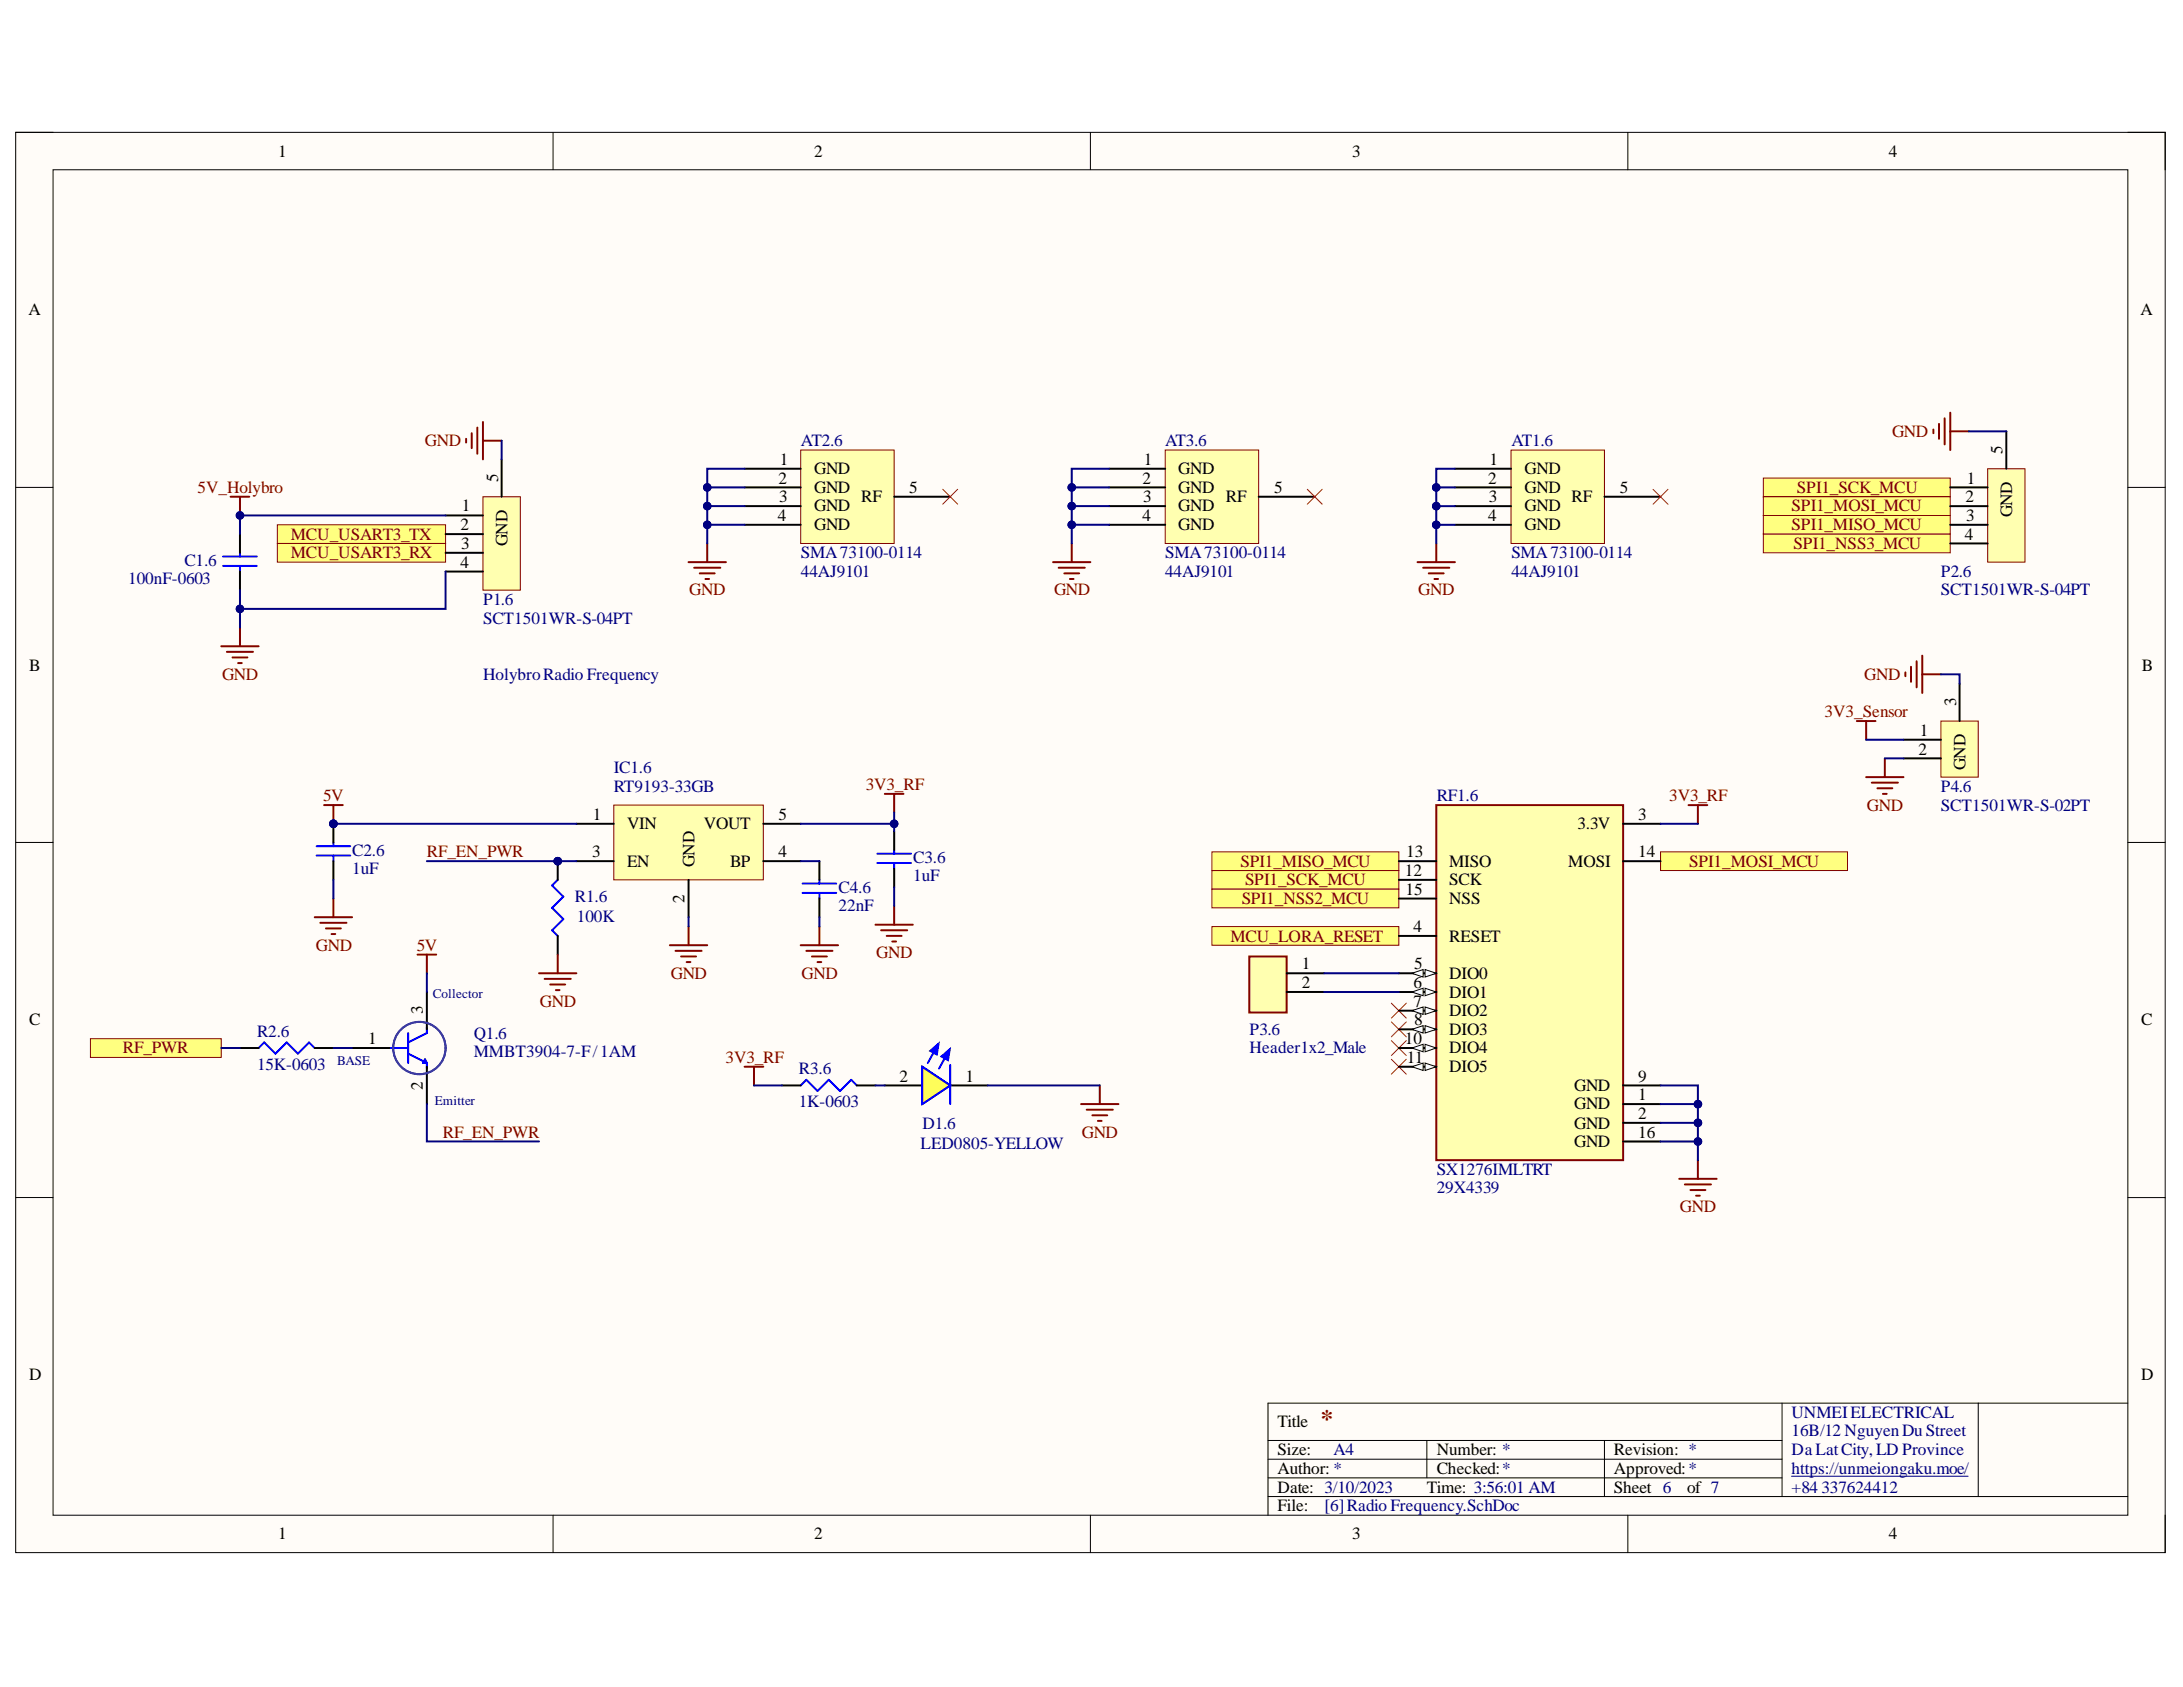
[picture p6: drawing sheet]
<svg xmlns="http://www.w3.org/2000/svg" width="279mm" height="216mm" viewBox="0 0 279 216" stroke-linecap="round" stroke-linejoin="round" font-family="sans-serif">
<defs><g id="words">
<text font-size="3.2" fill="#800000" x="169" y="182.6">*</text>
<g font-size="2.2">
<text x="35.6" y="20">1</text>
<text x="104.2" y="20">2</text>
<text x="173.1" y="20">3</text>
<text x="241.7" y="20">4</text>
<text x="3.6" y="40.3">A</text>
<text x="274" y="40.3">A</text>
<text x="99.8" y="59.4">1</text>
<text x="146.4" y="59.4">1</text>
<text x="190.6" y="59.4">1</text>
<text x="256.3" y="58.1" transform="rotate(-90 256.3 58.1)">5</text>
<text x="59.1" y="65.5">1</text>
<text x="63.8" y="61.6" transform="rotate(-90 63.8 61.6)">5</text>
<text x="99.6" y="61.9">2</text>
<text x="99.7" y="64.3">3</text>
<text x="104.2" y="60.7">GND</text>
<text x="104.2" y="63.1">GND</text>
<text x="104.2" y="65.5">GND</text>
<text x="110.2" y="64.3">RF</text>
<text x="116.4" y="63.1">5</text>
<text x="146.2" y="61.9">2</text>
<text x="146.3" y="64.3">3</text>
<text x="150.8" y="60.7">GND</text>
<text x="150.8" y="63.1">GND</text>
<text x="150.8" y="65.5">GND</text>
<text x="156.9" y="64.3">RF</text>
<text x="163.1" y="63.1">5</text>
<text x="190.5" y="61.9">2</text>
<text x="190.6" y="64.3">3</text>
<text x="195.1" y="60.7">GND</text>
<text x="195.1" y="63.1">GND</text>
<text x="195.1" y="65.5">GND</text>
<text x="201.1" y="64.3">RF</text>
<text x="207.3" y="63.1">5</text>
<text x="251.5" y="64.3">2</text>
<text x="251.7" y="61.9">1</text>
<text x="59" y="67.8">2</text>
<text x="59" y="70.3">3</text>
<text x="65" y="69.8" transform="rotate(-90 65 69.8)">GND</text>
<text x="99.6" y="66.6">4</text>
<text x="104.2" y="67.8">GND</text>
<text x="146.2" y="66.6">4</text>
<text x="150.8" y="67.8">GND</text>
<text x="190.5" y="66.6">4</text>
<text x="195.1" y="67.8">GND</text>
<text x="251.5" y="69.1">4</text>
<text x="251.6" y="66.6">3</text>
<text x="257.6" y="66.2" transform="rotate(-90 257.6 66.2)">GND</text>
<text x="59" y="72.6">4</text>
<text x="3.7" y="85.8">B</text>
<text x="274.1" y="85.8">B</text>
<text x="245.7" y="94.2">1</text>
<text x="250.4" y="90.4" transform="rotate(-90 250.4 90.4)">3</text>
<text x="245.5" y="96.6">2</text>
<text x="251.5" y="98.5" transform="rotate(-90 251.5 98.5)">GND</text>
<text x="75.9" y="104.9">1</text>
<text x="80.3" y="106.1">VIN</text>
<text x="90.1" y="106.1">VOUT</text>
<text x="99.6" y="104.9">5</text>
<text x="201.9" y="106.1">3.3V</text>
<text x="209.7" y="104.9">3</text>
<text x="75.8" y="109.7">3</text>
<text x="80.3" y="110.9">EN</text>
<text x="88.9" y="110.9" transform="rotate(-90 88.9 110.9)">GND</text>
<text x="93.5" y="110.9">BP</text>
<text x="99.6" y="109.7">4</text>
<text x="179.8" y="112.1">12</text>
<text x="180" y="109.7">13</text>
<text x="185.5" y="110.9">MISO</text>
<text x="185.5" y="113.3">SCK</text>
<text x="200.7" y="110.9">MOSI</text>
<text x="209.7" y="109.7">14</text>
<text x="87.6" y="115.5" transform="rotate(-90 87.6 115.5)">2</text>
<text x="179.9" y="114.5">15</text>
<text x="180.9" y="119.3">4</text>
<text x="185.5" y="115.7">NSS</text>
<text x="166.6" y="124.1">1</text>
<text x="181" y="124.1">5</text>
<text x="185.5" y="120.5">RESET</text>
<text x="185.5" y="125.2">DIO0</text>
<text x="3.7" y="131.2">C</text>
<text x="54.1" y="129.8" transform="rotate(-90 54.1 129.8)">3</text>
<text x="166.6" y="126.4">2</text>
<text x="180.9" y="126.4">6</text>
<text x="180.9" y="128.9">7</text>
<text x="181" y="131.2">8</text>
<text x="185.5" y="127.7">DIO1</text>
<text x="185.5" y="130.1">DIO2</text>
<text x="274" y="131.2">C</text>
<text x="47.1" y="133.6">1</text>
<text x="179.8" y="133.6">10</text>
<text x="180.1" y="136.1">11</text>
<text x="185.5" y="132.4">DIO3</text>
<text x="185.5" y="134.8">DIO4</text>
<text x="185.5" y="137.2">DIO5</text>
<text x="54.1" y="139.4" transform="rotate(-90 54.1 139.4)">2</text>
<text x="115.1" y="138.4">2</text>
<text x="123.6" y="138.4">1</text>
<text x="201.5" y="139.6">GND</text>
<text x="201.5" y="142">GND</text>
<text x="209.7" y="138.4">9</text>
<text x="209.7" y="140.8">1</text>
<text x="209.7" y="143.2">2</text>
<text x="201.5" y="144.4">GND</text>
<text x="201.5" y="146.8">GND</text>
<text x="209.7" y="145.6">16</text>
<text x="3.7" y="176.6">D</text>
<text x="274" y="176.6">D</text>
<text x="163.5" y="182.6">Title</text>
<text x="163.5" y="186.2">Size:</text>
<text x="163.5" y="191">Date: 3/10/2023</text>
<text x="163.5" y="188.7">Author: *</text>
<text x="182.6" y="191">Time: 3:56:01 AM</text>
<text x="183.9" y="186.2">Number: *</text>
<text x="183.9" y="188.7">Checked:*</text>
<text x="206.5" y="186.2">Revision: *</text>
<text x="206.5" y="191">Sheet 6</text>
<text x="206.5" y="188.7">Approved:*</text>
<text x="215.9" y="191">of 7</text>
<text x="35.6" y="197">1</text>
<text x="104.2" y="197">2</text>
<text x="163.5" y="193.4">File:</text>
<text x="173.1" y="197">3</text>
<text x="241.7" y="197">4</text>
</g>
<g font-size="2.2" fill="#800000">
<text x="54.4" y="57.1">GND</text>
<text x="242.2" y="55.9">GND</text>
<text x="25.3" y="63.1">5V_Holybro</text>
<text x="229.3" y="65.5">SPI1_MOSI_MCU</text>
<text x="230" y="63.1">SPI1_SCK_MCU</text>
<text x="37.2" y="69.1">MCU_USART3_TX</text>
<text x="37.2" y="71.5">MCU_USART3_RX</text>
<text x="229.3" y="67.8">SPI1_MISO_MCU</text>
<text x="229.6" y="70.3">SPI1_NSS3_MCU</text>
<text x="88.2" y="76.2">GND</text>
<text x="134.9" y="76.2">GND</text>
<text x="181.5" y="76.2">GND</text>
<text x="28.4" y="87">GND</text>
<text x="238.6" y="87">GND</text>
<text x="233.5" y="91.8">3V3_Sensor</text>
<text x="110.8" y="101.1">3V3_RF</text>
<text x="41.4" y="102.6">5V</text>
<text x="213.7" y="102.6">3V3_RF</text>
<text x="238.9" y="103.8">GND</text>
<text x="54.6" y="109.7">RF_EN_PWR</text>
<text x="158.8" y="110.9">SPI1_MISO_MCU</text>
<text x="159.4" y="113.3">SPI1_SCK_MCU</text>
<text x="216.2" y="110.9">SPI1_MOSI_MCU</text>
<text x="158.9" y="115.7">SPI1_NSS2_MCU</text>
<text x="40.4" y="121.7">GND</text>
<text x="53.4" y="121.7">5V</text>
<text x="85.9" y="125.2">GND</text>
<text x="102.6" y="125.2">GND</text>
<text x="112.2" y="122.6">GND</text>
<text x="157.5" y="120.5">MCU_LORA_RESET</text>
<text x="69.1" y="128.9">GND</text>
<text x="15.7" y="134.8">RF_PWR</text>
<text x="92.9" y="136.1">3V3_RF</text>
<text x="56.7" y="145.6">RF_EN_PWR</text>
<text x="138.5" y="145.6">GND</text>
<text x="215" y="155.2">GND</text>
</g>
<g font-size="2.2" fill="#000080">
<text x="102.5" y="57.1">AT2.6</text>
<text x="149.1" y="57.1">AT3.6</text>
<text x="193.4" y="57.1">AT1.6</text>
<text x="102.5" y="71.5">SMA73100-0114</text>
<text x="149.1" y="71.5">SMA73100-0114</text>
<text x="193.4" y="71.5">SMA73100-0114</text>
<text x="16.4" y="74.8">100nF-0603</text>
<text x="23.6" y="72.4">C1.6</text>
<text x="61.8" y="77.5">P1.6</text>
<text x="102.5" y="73.8">44AJ9101</text>
<text x="149.1" y="73.8">44AJ9101</text>
<text x="193.4" y="73.8">44AJ9101</text>
<text x="248.4" y="73.8">P2.6</text>
<text x="248.4" y="76.2">SCT1501WR-S-04PT</text>
<text x="61.8" y="79.8">SCT1501WR-S-04PT</text>
<text x="61.8" y="87">HolybroRadio Frequency</text>
<text x="78.6" y="98.9">IC1.6</text>
<text x="78.6" y="101.3">RT9193-33GB</text>
<text x="248.4" y="101.3">P4.6</text>
<text x="183.9" y="102.6">RF1.6</text>
<text x="248.4" y="103.8">SCT1501WR-S-02PT</text>
<text x="45.1" y="109.5">C2.6</text>
<text x="45.1" y="111.9">1uF</text>
<text x="116.9" y="110.4">C3.6</text>
<text x="116.9" y="112.8">1uF</text>
<text x="73.6" y="115.4">R1.6</text>
<text x="73.8" y="118">100K</text>
<text x="107.3" y="114.2">C4.6</text>
<text x="107.3" y="116.6">22nF</text>
<text x="32.9" y="132.7">R2.6</text>
<text x="32.9" y="137">15K-0603</text>
<text x="60.6" y="132.9">Q1.6</text>
<text x="60.6" y="135.3">MMBT3904-7-F/1AM</text>
<text x="102.3" y="137.4">R3.6</text>
<text x="159.9" y="132.4">P3.6</text>
<text x="159.9" y="134.8">Header1x2_Male</text>
<text x="102.3" y="141.7">1K-0603</text>
<text x="117.8" y="147">LED0805-YELLOW</text>
<text x="118.1" y="144.4">D1.6</text>
<text x="183.9" y="152.7">29X4339</text>
<text x="183.9" y="150.3">SX1276IMLTRT</text>
<text x="229.3" y="181.5">UNMEIELECTRICAL</text>
<text x="229.3" y="183.8">16B/12 NguyenDu Street</text>
<text x="170.7" y="186.2">A4</text>
<text x="229.3" y="186.2">Da LatCity, LD Province</text>
<text x="229.3" y="188.7">https://unmeiongaku.moe/</text>
<text x="229.3" y="191">+84 337624412</text>
<text x="169.5" y="193.4">[6]Radio Frequency.SchDoc</text>
</g>
<g font-size="1.7" fill="#000080">
<text x="55.4" y="127.8">Collector</text>
<text x="43.1" y="136.3">BASE</text>
<text x="55.7" y="141.4">Emitter</text>
</g>
</g></defs>
<path d="M2 16.9h275.1v181.8h-275.1z" fill-rule="evenodd" fill="#fffcf8"/>
<path d="M2 16.9h275.1v181.8h-275.1z" fill="none" stroke="#000" stroke-width=".13"/>
<path d="M6.8 21.7h265.5v172.2h-265.5z" fill-rule="evenodd" fill="#fffcf8"/>
<g fill="none" stroke="#000" stroke-width=".13">
<path d="M2 16.9h4.8M70.8 16.9v4.8M139.6 16.9v4.8M208.3 16.9v4.8M272.3 16.9h4.8v4.8M6.8 21.7h265.5v172.2h-265.5zM2 62.4h4.8M272.3 62.4h4.8M2 107.8h4.8M272.3 107.8h4.8M2 153.3h4.8M272.3 153.3h4.8"/>
<path d="M228.1 179.6v11.9M253.2 179.6v11.9M272.3 179.6h-110v14.3M70.8 193.9v4.8M139.6 193.9v4.8M162.3 184.3h65.8M162.3 191.5h110M162.3 189.1h65.8M162.3 186.7h65.8M182.6 184.3v4.8M205.4 184.3v7.2M208.3 193.9v4.8"/>
<path d="M277.1 193.9v4.8"/>
</g>
<path d="M229.3 188.9h22.6" fill="none" stroke="#000080" stroke-width=".13"/>
<path d="M59.7 56.2v.4M60.4 55.4v2M61.1 54.7v3.4M61.8 54v4.8M61.8 56.4h2.4M29.5 63.6h2.4M30.7 63.6v2.4" fill="none" stroke="#800000" stroke-width=".25"/>
<circle cx="30.7" cy="66" r=".48" fill="#000080"/>
<circle cx="30.7" cy="66" r=".48" fill="none" stroke="#000080" stroke-width=".13"/>
<path d="M28.3 82.7h4.8M29 83.4h3.4M29.8 84.1h1.9M30.5 84.9h.5M30.7 80.3v2.4" fill="none" stroke="#800000" stroke-width=".25"/>
<path d="M28.6 72.4h4.3M28.6 71.2h4.3M30.7 70.7v.5M30.7 72.4v.7" fill="none" stroke="#00f" stroke-width=".25"/>
<path d="M30.7 68.4v2.3M30.7 73.1v2.4" fill="none" stroke="#000" stroke-width=".25"/>
<path d="M35.5 67.2h21.5v2.4h-21.5z" fill-rule="evenodd" fill="#ffff80"/>
<path d="M35.5 67.2h21.5v2.4h-21.5z" fill="none" stroke="#800000" stroke-width=".13"/>
<path d="M35.5 69.6h21.5v2.3h-21.5z" fill-rule="evenodd" fill="#ffff80"/>
<path d="M35.5 69.6h21.5v2.3h-21.5z" fill="none" stroke="#800000" stroke-width=".13"/>
<path d="M41.5 103h2.4M42.7 103v2.4" fill="none" stroke="#800000" stroke-width=".25"/>
<circle cx="42.7" cy="105.4" r=".48" fill="#000080"/>
<circle cx="42.7" cy="105.4" r=".48" fill="none" stroke="#000080" stroke-width=".13"/>
<g fill="none" stroke="#800000" stroke-width=".25">
<path d="M40.3 117.4h4.8M41 118.1h3.3M41.7 118.8h1.9M42.4 119.5h.5M42.7 115v2.4M88.1 118.6v2.4M112 118.3h4.8M112.8 119.1h3.3M113.2 101.6h2.4M113.5 119.8h1.9M114.4 101.6v2.4M114.4 115.9v2.4"/>
<path d="M216.1 103h2.4M217.3 103v2.4M85.7 121h4.8M86.5 121.7h3.3M87.2 122.4h1.9M87.9 123.1h.5M114.2 120.5h.5M214.9 150.9h4.8M215.6 151.6h3.4M216.4 152.3h1.9M217.1 153h.5M217.3 148.5v2.4"/>
</g>
<path d="M155.1 111.4h23.9v2.4h-23.9z" fill-rule="evenodd" fill="#ffff80"/>
<path d="M155.1 111.4h23.9v2.4h-23.9z" fill="none" stroke="#800000" stroke-width=".13"/>
<path d="M155.1 109h23.9v2.4h-23.9z" fill-rule="evenodd" fill="#ffff80"/>
<path d="M155.1 109h23.9v2.4h-23.9z" fill="none" stroke="#800000" stroke-width=".13"/>
<path d="M212.5 109h24v2.4h-24z" fill-rule="evenodd" fill="#ffff80"/>
<path d="M212.5 109h24v2.4h-24z" fill="none" stroke="#800000" stroke-width=".13"/>
<path d="M155.1 113.8h23.9v2.4h-23.9z" fill-rule="evenodd" fill="#ffff80"/>
<path d="M155.1 113.8h23.9v2.4h-23.9z" fill="none" stroke="#800000" stroke-width=".13"/>
<path d="M193.4 57.6h12v12h-12z" fill-rule="evenodd" fill="#ffffb0"/>
<path d="M193.4 57.6h12v12h-12z" fill="none" stroke="#800000" stroke-width=".13"/>
<path d="M186.2 60h7.2M186.2 62.4h7.2M186.2 64.8h7.2M186.2 67.2h7.2M205.4 63.6h7.1" fill="none" stroke="#000" stroke-width=".25"/>
<path d="M181.4 71.9h4.8M182.1 72.7h3.4M182.9 73.4h1.9M183.6 74.1h.5M183.8 69.6v2.3" fill="none" stroke="#800000" stroke-width=".25"/>
<path d="M211.6 62.6l1.9 1.9M213.5 62.6l-1.9 1.9" fill="none" stroke="#f00" stroke-width=".13"/>
<path d="M102.5 57.6h11.9v12h-11.9z" fill-rule="evenodd" fill="#ffffb0"/>
<path d="M102.5 57.6h11.9v12h-11.9z" fill="none" stroke="#800000" stroke-width=".13"/>
<path d="M95.3 60h7.2M95.3 62.4h7.2M95.3 64.8h7.2M95.3 67.2h7.2M114.4 63.6h7.2" fill="none" stroke="#000" stroke-width=".25"/>
<path d="M88.1 71.9h4.8M88.8 72.7h3.4M89.6 73.4h1.9M90.3 74.1h.5M90.5 69.6v2.3" fill="none" stroke="#800000" stroke-width=".25"/>
<path d="M120.7 62.6l1.9 1.9M122.6 62.6l-1.9 1.9" fill="none" stroke="#f00" stroke-width=".13"/>
<path d="M149.1 57.6h12v12h-12z" fill-rule="evenodd" fill="#ffffb0"/>
<path d="M149.1 57.6h12v12h-12z" fill="none" stroke="#800000" stroke-width=".13"/>
<path d="M142 60h7.1M142 62.4h7.1M142 64.8h7.1M142 67.2h7.1M161.1 63.6h7.2" fill="none" stroke="#000" stroke-width=".25"/>
<g fill="none" stroke="#800000" stroke-width=".25">
<path d="M247.5 55v.4M248.2 54.2v2M248.9 53.5v3.4M249.6 52.8v4.8M249.6 55.2h2.4M134.8 71.9h4.8M135.5 72.7h3.3M136.2 73.4h1.9M136.9 74.1h.5M137.2 69.6v2.3M237.7 92.3h2.3M238.8 92.3v2.4"/>
<path d="M243.9 86.1v.4M244.6 85.3v2M245.3 84.6v3.4M246 83.9v4.8M246 86.3h2.4"/>
</g>
<path d="M167.3 62.6l1.9 1.9M169.2 62.6l-1.9 1.9M178.1 135.6l1.9 1.9M178.1 133.2l1.9 1.9M178.1 130.8l1.9 1.9M178.1 128.4l1.9 1.9M180 135.6l-1.9 1.9M180 133.2l-1.9 1.9M180 130.8l-1.9 1.9M180 128.4l-1.9 1.9" fill="none" stroke="#f00" stroke-width=".13"/>
<path d="M155.1 118.6h23.9v2.4h-23.9z" fill-rule="evenodd" fill="#ffff80"/>
<path d="M155.1 118.6h23.9v2.4h-23.9z" fill="none" stroke="#800000" stroke-width=".13"/>
<path d="M78.6 103h19.1v9.6h-19.1z" fill-rule="evenodd" fill="#ffffb0"/>
<path d="M78.6 103h19.1v9.6h-19.1z" fill="none" stroke="#800000" stroke-width=".13"/>
<path d="M73.8 105.4h4.8M73.8 110.2h4.8M88.1 112.6v4.8M97.7 105.4h4.8M97.7 110.2h4.8M104.9 110.2v2.4M104.9 115v2.4M114.4 106.4v2.4M114.4 111.2v2.4" fill="none" stroke="#000" stroke-width=".25"/>
<path d="M102.7 114.3h4.3M102.7 113.1h4.3M104.9 112.6v.5M104.9 114.3v.7M112.3 110.4h4.3M112.3 109.3h4.3M114.4 108.8v.5M114.4 110.4v.8" fill="none" stroke="#00f" stroke-width=".25"/>
<path d="M104.9 118.6v2.4M102.5 121h4.8M103.2 121.7h3.3M103.9 122.4h1.9M104.6 123.1h.5" fill="none" stroke="#800000" stroke-width=".25"/>
<circle cx="42.7" cy="105.4" r=".48" fill="#000080"/>
<circle cx="42.7" cy="105.4" r=".48" fill="none" stroke="#000080" stroke-width=".13"/>
<path d="M40.5 109.5h4.3M40.5 108.3h4.3M42.7 107.8v.5M42.7 109.5v.7" fill="none" stroke="#00f" stroke-width=".25"/>
<path d="M42.7 105.4v2.4" fill="none" stroke="#000" stroke-width=".25"/>
<circle cx="42.7" cy="105.4" r=".48" fill="#000080"/>
<circle cx="42.7" cy="105.4" r=".48" fill="none" stroke="#000080" stroke-width=".13"/>
<path d="M42.7 110.2v2.4" fill="none" stroke="#000" stroke-width=".25"/>
<circle cx="71.4" cy="110.2" r=".48" fill="#000080"/>
<circle cx="71.4" cy="110.2" r=".48" fill="none" stroke="#000080" stroke-width=".13"/>
<path d="M71.4 112.6l-.7 .7 1.4 1.5-1.4 1.4 1.4 1.4-1.4 1.5 .7 .7" fill="none" stroke="#00f" stroke-width=".25"/>
<path d="M71.4 110.2v2.4M71.4 119.8v2.4" fill="none" stroke="#000" stroke-width=".25"/>
<circle cx="71.4" cy="110.2" r=".48" fill="#000080"/>
<circle cx="71.4" cy="110.2" r=".48" fill="none" stroke="#000080" stroke-width=".13"/>
<path d="M69 124.6h4.8M69.7 125.3h3.4M70.4 126h1.9M71.1 126.7h.5M71.4 122.2v2.4" fill="none" stroke="#800000" stroke-width=".25"/>
<path d="M11.6 132.9h16.7v2.4h-16.7z" fill-rule="evenodd" fill="#ffff80"/>
<path d="M11.6 132.9h16.7v2.4h-16.7z" fill="none" stroke="#800000" stroke-width=".13"/>
<path d="M33.1 134.1l.7-.7 1.5 1.4 1.4-1.4 1.4 1.4 1.5-1.4 .7 .7M49.9 134.1h2.3M52.2 132.2v3.8M52.2 134.8l2.4 1.2M54.4 135.6l.2 .4h-.4zM54.6 131.5v.7l-2.4 1.2M54.6 136v.8" fill="none" stroke="#00f" stroke-width=".25"/>
<path d="M30.7 134.1h2.4M40.3 134.1h2.4M45.1 134.1h4.8M54.6 127v4.7M54.6 136.5v4.8" fill="none" stroke="#000" stroke-width=".25"/>
<circle cx="53.7" cy="134.1" r="3.3" fill="none" stroke="#15c" stroke-width=".25"/>
<path d="M53.4 122.2h2.4M54.6 122.2v2.4" fill="none" stroke="#800000" stroke-width=".25"/>
<path d="M183.8 103h23.9v45.5h-23.9z" fill-rule="evenodd" fill="#ffffb0"/>
<path d="M183.8 103h23.9v45.5h-23.9z" fill="none" stroke="#800000" stroke-width=".25"/>
<path d="M179 110.2h4.8M179 112.6h4.8M179 115h4.8M179 119.8h4.8M179 124.6h4.8M207.7 138.9h4.8" fill="none" stroke="#000" stroke-width=".25"/>
<path d="M182.4 124.1l1.4 .5-1.4 .4z" fill="#f8fcff"/>
<path d="M182.4 124.1l1.4 .5-1.4 .4z" fill="none" stroke="#000" stroke-width=".13"/>
<path d="M180.7 124.6l1.4-.5v.9z" fill="#f8fcff"/>
<path d="M180.7 124.6l1.4-.5v.9z" fill="none" stroke="#000" stroke-width=".13"/>
<path d="M179 127h4.8" fill="none" stroke="#000" stroke-width=".25"/>
<path d="M182.4 126.5l1.4 .5-1.4 .4z" fill="#f8fcff"/>
<path d="M182.4 126.5l1.4 .5-1.4 .4z" fill="none" stroke="#000" stroke-width=".13"/>
<path d="M180.7 127l1.4-.5v.9z" fill="#f8fcff"/>
<path d="M180.7 127l1.4-.5v.9z" fill="none" stroke="#000" stroke-width=".13"/>
<path d="M179 129.3h4.8" fill="none" stroke="#000" stroke-width=".25"/>
<path d="M182.4 128.9l1.4 .4-1.4 .5z" fill="#f8fcff"/>
<path d="M182.4 128.9l1.4 .4-1.4 .5z" fill="none" stroke="#000" stroke-width=".13"/>
<path d="M180.7 129.3l1.4-.4v.9z" fill="#f8fcff"/>
<path d="M180.7 129.3l1.4-.4v.9z" fill="none" stroke="#000" stroke-width=".13"/>
<path d="M179 131.7h4.8" fill="none" stroke="#000" stroke-width=".25"/>
<path d="M182.4 131.3l1.4 .4-1.4 .5z" fill="#f8fcff"/>
<path d="M182.4 131.3l1.4 .4-1.4 .5z" fill="none" stroke="#000" stroke-width=".13"/>
<path d="M180.7 131.7l1.4-.4v.9z" fill="#f8fcff"/>
<path d="M180.7 131.7l1.4-.4v.9z" fill="none" stroke="#000" stroke-width=".13"/>
<path d="M179 134.1h4.8" fill="none" stroke="#000" stroke-width=".25"/>
<path d="M182.4 133.6l1.4 .5-1.4 .5z" fill="#f8fcff"/>
<path d="M182.4 133.6l1.4 .5-1.4 .5z" fill="none" stroke="#000" stroke-width=".13"/>
<path d="M180.7 134.1l1.4-.5v1z" fill="#f8fcff"/>
<path d="M180.7 134.1l1.4-.5v1z" fill="none" stroke="#000" stroke-width=".13"/>
<path d="M179 136.5h4.8" fill="none" stroke="#000" stroke-width=".25"/>
<path d="M182.4 136l1.4 .5-1.4 .5z" fill="#f8fcff"/>
<path d="M182.4 136l1.4 .5-1.4 .5z" fill="none" stroke="#000" stroke-width=".13"/>
<path d="M180.7 136.5l1.4-.5v1z" fill="#f8fcff"/>
<path d="M180.7 136.5l1.4-.5v1z" fill="none" stroke="#000" stroke-width=".13"/>
<path d="M207.7 105.4h4.8M207.7 110.2h4.8M113.2 138.9h4.8M121.6 138.9h4.8M207.7 141.3h4.8M207.7 143.7h4.8M207.7 146.1h4.8" fill="none" stroke="#000" stroke-width=".25"/>
<path d="M118 136.5l3.6 2.4-3.6 2.4zM121.6 136.3v5" fill="none" stroke="#00f" stroke-width=".25"/>
<path d="M118 136.5l3.6 2.4-3.6 2.4z" fill="#ff0"/>
<path d="M118 136.5l3.6 2.4-3.6 2.4zM121.4 134.6l-1.2 2.2" fill="none" stroke="#00f" stroke-width=".25"/>
<path d="M120.5 135.2l1.1-.9-.3 1.4z" fill="#00f"/>
<path d="M119.9 133.9l-1.2 2.1M120.5 135.2l1.1-.9-.3 1.4z" fill="none" stroke="#00f" stroke-width=".25"/>
<path d="M119.1 134.5l1-.9-.2 1.4z" fill="#00f"/>
<path d="M102.5 138.9l.7-.7 1.4 1.4 1.5-1.4 1.4 1.4 1.4-1.4 .8 .7M119.1 134.5l1-.9-.2 1.4z" fill="none" stroke="#00f" stroke-width=".25"/>
<path d="M95.3 136.5h2.4M96.5 136.5v2.4M140.8 138.9v2.4M138.4 141.3h4.7M139.1 142h3.3M139.8 142.7h1.9M140.5 143.5h.5" fill="none" stroke="#800000" stroke-width=".25"/>
<path d="M100.1 138.9h2.4M109.7 138.9h2.3" fill="none" stroke="#000" stroke-width=".25"/>
<path d="M159.9 122.4h4.8v7.2h-4.8z" fill-rule="evenodd" fill="#ffffb0"/>
<path d="M159.9 122.4h4.8v7.2h-4.8z" fill="none" stroke="#800000" stroke-width=".25"/>
<path d="M164.7 124.6h4.8M164.7 127h4.8" fill="none" stroke="#000" stroke-width=".25"/>
<path d="M225.7 61.2h23.9v2.4h-23.9z" fill-rule="evenodd" fill="#ffff80"/>
<path d="M225.7 61.2h23.9v2.4h-23.9z" fill="none" stroke="#800000" stroke-width=".13"/>
<path d="M225.7 66h23.9v2.4h-23.9z" fill-rule="evenodd" fill="#ffff80"/>
<path d="M225.7 66h23.9v2.4h-23.9z" fill="none" stroke="#800000" stroke-width=".13"/>
<path d="M225.7 63.6h23.9v2.4h-23.9z" fill-rule="evenodd" fill="#ffff80"/>
<path d="M225.7 63.6h23.9v2.4h-23.9z" fill="none" stroke="#800000" stroke-width=".13"/>
<path d="M225.7 68.4h23.9v2.3h-23.9z" fill-rule="evenodd" fill="#ffff80"/>
<path d="M225.7 68.4h23.9v2.3h-23.9z" fill="none" stroke="#800000" stroke-width=".13"/>
<path d="M254.4 60h4.8v11.9h-4.8z" fill-rule="evenodd" fill="#ffffb0"/>
<path d="M254.4 60h4.8v11.9h-4.8z" fill="none" stroke="#800000" stroke-width=".13"/>
<path d="M256.8 55.2v4.8M249.6 62.4h4.8M249.6 64.8h4.8M249.6 67.2h4.8M249.6 69.6h4.8" fill="none" stroke="#000" stroke-width=".25"/>
<path d="M248.4 92.3h4.8v7.2h-4.8z" fill-rule="evenodd" fill="#ffffb0"/>
<path d="M248.4 92.3h4.8v7.2h-4.8z" fill="none" stroke="#800000" stroke-width=".13"/>
<path d="M243.6 94.7h4.8M243.6 97.1h4.8M250.8 87.5v4.8" fill="none" stroke="#000" stroke-width=".25"/>
<path d="M238.8 99.5h4.8M241.2 97.1v2.4M239.6 100.2h3.3M240.3 100.9h1.9M241 101.6h.5" fill="none" stroke="#800000" stroke-width=".25"/>
<path d="M61.8 63.6h4.8v11.9h-4.8z" fill-rule="evenodd" fill="#ffffb0"/>
<path d="M61.8 63.6h4.8v11.9h-4.8z" fill="none" stroke="#800000" stroke-width=".13"/>
<path d="M64.2 58.8v4.8M57 66h4.8M57 68.4h4.8M57 70.7h4.8M57 73.1h4.8" fill="none" stroke="#000" stroke-width=".25"/>
<path d="M64.2 56.4v2.4M57 66h-26.3v2.4" fill="none" stroke="#000080" stroke-width=".25"/>
<circle cx="30.7" cy="66" r=".48" fill="#000080"/>
<circle cx="30.7" cy="66" r=".48" fill="none" stroke="#000080" stroke-width=".13"/>
<path d="M42.7 112.6v2.4M42.7 105.4h31.1" fill="none" stroke="#000080" stroke-width=".25"/>
<circle cx="42.7" cy="105.4" r=".48" fill="#000080"/>
<circle cx="42.7" cy="105.4" r=".48" fill="none" stroke="#000080" stroke-width=".13"/>
<path d="M212.5 105.4h4.8M212.5 143.7h4.8" fill="none" stroke="#000080" stroke-width=".25"/>
<circle cx="217.3" cy="143.7" r=".48" fill="#000080"/>
<circle cx="217.3" cy="143.7" r=".48" fill="none" stroke="#000080" stroke-width=".13"/>
<path d="M212.5 146.1h4.8" fill="none" stroke="#000080" stroke-width=".25"/>
<circle cx="217.3" cy="146.1" r=".48" fill="#000080"/>
<circle cx="217.3" cy="146.1" r=".48" fill="none" stroke="#000080" stroke-width=".13"/>
<path d="M212.5 141.3h4.8v7.2" fill="none" stroke="#000080" stroke-width=".25"/>
<circle cx="217.3" cy="141.3" r=".48" fill="#000080"/>
<circle cx="217.3" cy="141.3" r=".48" fill="none" stroke="#000080" stroke-width=".13"/>
<circle cx="217.3" cy="143.7" r=".48" fill="#000080"/>
<circle cx="217.3" cy="143.7" r=".48" fill="none" stroke="#000080" stroke-width=".13"/>
<circle cx="217.3" cy="146.1" r=".48" fill="#000080"/>
<circle cx="217.3" cy="146.1" r=".48" fill="none" stroke="#000080" stroke-width=".13"/>
<path d="M186.2 62.4h-2.4v2.4" fill="none" stroke="#000080" stroke-width=".25"/>
<circle cx="183.8" cy="62.4" r=".48" fill="#000080"/>
<circle cx="183.8" cy="62.4" r=".48" fill="none" stroke="#000080" stroke-width=".13"/>
<circle cx="183.8" cy="64.8" r=".48" fill="#000080"/>
<circle cx="183.8" cy="64.8" r=".48" fill="none" stroke="#000080" stroke-width=".13"/>
<path d="M186.2 60h-2.4v2.4" fill="none" stroke="#000080" stroke-width=".25"/>
<circle cx="183.8" cy="62.4" r=".48" fill="#000080"/>
<circle cx="183.8" cy="62.4" r=".48" fill="none" stroke="#000080" stroke-width=".13"/>
<path d="M186.2 64.8h-2.4v2.4h2.4" fill="none" stroke="#000080" stroke-width=".25"/>
<circle cx="183.8" cy="64.8" r=".48" fill="#000080"/>
<circle cx="183.8" cy="64.8" r=".48" fill="none" stroke="#000080" stroke-width=".13"/>
<circle cx="183.8" cy="67.2" r=".48" fill="#000080"/>
<circle cx="183.8" cy="67.2" r=".48" fill="none" stroke="#000080" stroke-width=".13"/>
<path d="M183.8 67.2v2.4" fill="none" stroke="#000080" stroke-width=".25"/>
<circle cx="183.8" cy="67.2" r=".48" fill="#000080"/>
<circle cx="183.8" cy="67.2" r=".48" fill="none" stroke="#000080" stroke-width=".13"/>
<path d="M90.5 62.4h4.8" fill="none" stroke="#000080" stroke-width=".25"/>
<circle cx="90.5" cy="62.4" r=".48" fill="#000080"/>
<circle cx="90.5" cy="62.4" r=".48" fill="none" stroke="#000080" stroke-width=".13"/>
<path d="M90.5 64.8h4.8" fill="none" stroke="#000080" stroke-width=".25"/>
<circle cx="90.5" cy="64.8" r=".48" fill="#000080"/>
<circle cx="90.5" cy="64.8" r=".48" fill="none" stroke="#000080" stroke-width=".13"/>
<path d="M90.5 67.2h4.8" fill="none" stroke="#000080" stroke-width=".25"/>
<circle cx="90.5" cy="67.2" r=".48" fill="#000080"/>
<circle cx="90.5" cy="67.2" r=".48" fill="none" stroke="#000080" stroke-width=".13"/>
<path d="M137.2 62.4h4.8" fill="none" stroke="#000080" stroke-width=".25"/>
<circle cx="137.2" cy="62.4" r=".48" fill="#000080"/>
<circle cx="137.2" cy="62.4" r=".48" fill="none" stroke="#000080" stroke-width=".13"/>
<path d="M137.2 64.8h4.8" fill="none" stroke="#000080" stroke-width=".25"/>
<circle cx="137.2" cy="64.8" r=".48" fill="#000080"/>
<circle cx="137.2" cy="64.8" r=".48" fill="none" stroke="#000080" stroke-width=".13"/>
<path d="M137.2 67.2h4.8" fill="none" stroke="#000080" stroke-width=".25"/>
<circle cx="137.2" cy="67.2" r=".48" fill="#000080"/>
<circle cx="137.2" cy="67.2" r=".48" fill="none" stroke="#000080" stroke-width=".13"/>
<path d="M212.5 138.9h4.8v2.4" fill="none" stroke="#000080" stroke-width=".25"/>
<circle cx="217.3" cy="141.3" r=".48" fill="#000080"/>
<circle cx="217.3" cy="141.3" r=".48" fill="none" stroke="#000080" stroke-width=".13"/>
<path d="M88.1 117.4v1.2M102.5 110.2h2.4M102.5 105.4h11.9M104.9 117.4v1.2M114.4 113.6v2.3" fill="none" stroke="#000080" stroke-width=".25"/>
<circle cx="114.4" cy="105.4" r=".48" fill="#000080"/>
<circle cx="114.4" cy="105.4" r=".48" fill="none" stroke="#000080" stroke-width=".13"/>
<path d="M54.6 110.2h19.2" fill="none" stroke="#000080" stroke-width=".25"/>
<circle cx="71.4" cy="110.2" r=".48" fill="#000080"/>
<circle cx="71.4" cy="110.2" r=".48" fill="none" stroke="#000080" stroke-width=".13"/>
<g fill="none" stroke="#000080" stroke-width=".25">
<path d="M142 60h-4.8v9.6M252 55.2h4.8M238.8 94.7h4.8M241.2 97.1h2.4M248.4 86.3h2.4v1.2M28.3 134.1h2.4M42.7 134.1h2.4M54.6 124.6v2.4M96.5 138.9h3.6M112 138.9h1.2M126.4 138.9h14.4M169.5 124.6h9.5"/>
<path d="M169.5 127h9.5M54.6 141.3v4.8h14.4"/>
</g>
<circle cx="137.2" cy="62.4" r=".48" fill="#000080"/>
<circle cx="137.2" cy="62.4" r=".48" fill="none" stroke="#000080" stroke-width=".13"/>
<circle cx="137.2" cy="64.8" r=".48" fill="#000080"/>
<circle cx="137.2" cy="64.8" r=".48" fill="none" stroke="#000080" stroke-width=".13"/>
<circle cx="137.2" cy="67.2" r=".48" fill="#000080"/>
<circle cx="137.2" cy="67.2" r=".48" fill="none" stroke="#000080" stroke-width=".13"/>
<path d="M95.3 60h-4.8v9.6" fill="none" stroke="#000080" stroke-width=".25"/>
<circle cx="90.5" cy="62.4" r=".48" fill="#000080"/>
<circle cx="90.5" cy="62.4" r=".48" fill="none" stroke="#000080" stroke-width=".13"/>
<circle cx="90.5" cy="64.8" r=".48" fill="#000080"/>
<circle cx="90.5" cy="64.8" r=".48" fill="none" stroke="#000080" stroke-width=".13"/>
<circle cx="90.5" cy="67.2" r=".48" fill="#000080"/>
<circle cx="90.5" cy="67.2" r=".48" fill="none" stroke="#000080" stroke-width=".13"/>
<path d="M57 73.1v4.8h-26.3v2.4" fill="none" stroke="#000080" stroke-width=".25"/>
<circle cx="30.7" cy="77.9" r=".48" fill="#000080"/>
<circle cx="30.7" cy="77.9" r=".48" fill="none" stroke="#000080" stroke-width=".13"/>
<path d="M30.7 75.5v2.4" fill="none" stroke="#000080" stroke-width=".25"/>
<circle cx="30.7" cy="77.9" r=".48" fill="#000080"/>
<circle cx="30.7" cy="77.9" r=".48" fill="none" stroke="#000080" stroke-width=".13"/>
<path d="M114.4 104v2.4" fill="none" stroke="#000080" stroke-width=".25"/>
<circle cx="114.4" cy="105.4" r=".48" fill="#000080"/>
<circle cx="114.4" cy="105.4" r=".48" fill="none" stroke="#000080" stroke-width=".13"/>
<use href="#words"/>
</svg>
